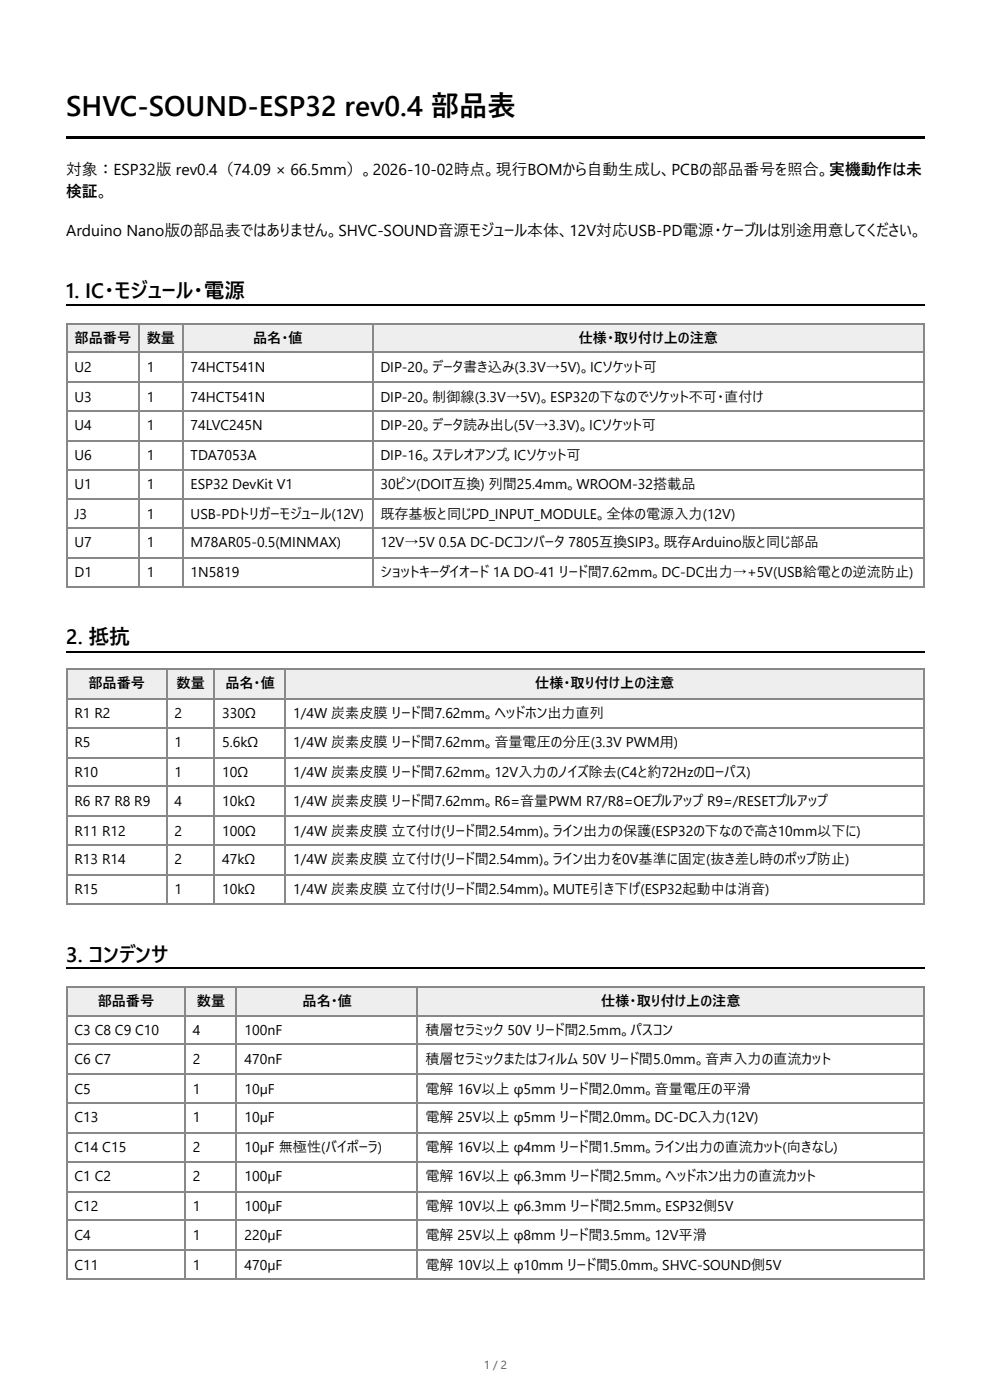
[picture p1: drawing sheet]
<svg xmlns="http://www.w3.org/2000/svg" width="210mm" height="297mm" viewBox="0 0 210 297" stroke-linecap="round" stroke-linejoin="round" font-family="sans-serif">
<defs><g id="words">
<text font-size="6" x="14" y="24.6">SHVC-SOUND-ESP32 rev0.4 部品表</text>
<g font-size="4.4">
<text x="14" y="63.2">1. IC・モジュール・電源</text>
<text x="14" y="136.5">2. 抵抗</text>
<text x="14" y="204">3. コンデンサ</text>
</g>
<g font-size="3.3">
<text x="14" y="37">対象：ESP32版 rev0.4（74.09 × 66.5mm）。2026-10-02時点。現行BOMから自 動生成し、PCBの部品番号を照合。実機動作は未</text>
<text x="14" y="41.8">検証。</text>
<text x="14" y="50">Arduino Nano版の部品表ではありません。SHVC-SOUND音源モジュール本体、12V対応USB-PD電源・ケーブルは別途用意してください。</text>
</g>
<g font-size="3">
<text x="15.8" y="72.8">部品番号</text>
<text x="31.1" y="72.8">数量</text>
<text x="53.7" y="72.8">品名・値</text>
<text x="122.7" y="72.8">仕様・取り付け上の注意</text>
<text x="15.8" y="78.8">U2</text>
<text x="31.1" y="78.8">1</text>
<text x="40.4" y="78.8">74HCT541N</text>
<text x="80.6" y="78.8">DIP-20。データ書き込み(3.3V→5V)。ICソケット可</text>
<text x="15.8" y="85.2">U3</text>
<text x="31.1" y="85.2">1</text>
<text x="40.4" y="85.2">74HCT541N</text>
<text x="80.6" y="85.2">DIP-20。制御線(3.3V→5V)。ESP32の下なのでソケット不可・直付け</text>
<text x="15.8" y="91.3">U4</text>
<text x="31.1" y="91.3">1</text>
<text x="40.4" y="91.3">74LVC245N</text>
<text x="80.6" y="91.3">DIP-20。データ読み出し(5V→3.3V)。ICソケット可</text>
<text x="15.8" y="97.6">U6</text>
<text x="31.1" y="97.6">1</text>
<text x="40.4" y="97.6">TDA7053A</text>
<text x="80.6" y="97.6">DIP-16。ステレオアンプ。ICソケット可</text>
<text x="15.8" y="103.7">U1</text>
<text x="31.1" y="103.7">1</text>
<text x="40.4" y="103.7">ESP32 DevKit V1</text>
<text x="80.6" y="103.7">30ピン(DOIT互換) 列間25.4mm。WROOM-32搭載品</text>
<text x="15.8" y="110.1">J3</text>
<text x="31.1" y="110.1">1</text>
<text x="40.4" y="110.1">USB-PDトリガーモジュール(12V)</text>
<text x="80.6" y="110.1">既存基板と同じPD_INPUT_MODULE。全体の電源入力 (12V)</text>
<text x="15.8" y="116.2">U7</text>
<text x="31.1" y="116.2">1</text>
<text x="40.4" y="116.2">M78AR05-0.5(MINMAX)</text>
<text x="80.6" y="116.2">12V→5V 0.5A DC-DCコンバータ 7805互換SIP3。既存Arduino版と同じ部品</text>
<text x="15.8" y="122.5">D1</text>
<text x="31.1" y="122.5">1</text>
<text x="40.4" y="122.5">1N5819</text>
<text x="80.6" y="122.5">ショットキーダイオード 1A DO-41 リード間7.62mm。DC-DC出力 →+5V(USB給電との逆流防止)</text>
<text x="18.8" y="146">部品番号</text>
<text x="37.4" y="146">数量</text>
<text x="47.8" y="146">品名・値</text>
<text x="113.5" y="146">仕様・取り付け上の注意</text>
<text x="15.8" y="152.4">R1 R2</text>
<text x="37" y="152.4">2</text>
<text x="47.1" y="152.4">330Ω</text>
<text x="62.2" y="152.4">1/4W 炭素皮膜 リード間7.62mm。ヘッドホン出力 直列</text>
<text x="15.8" y="158.5">R5</text>
<text x="37" y="158.5">1</text>
<text x="47.1" y="158.5">5.6kΩ</text>
<text x="62.2" y="158.5">1/4W 炭素皮膜 リード間7.62mm。音量電圧の分圧(3.3V PWM用)</text>
<text x="15.8" y="164.8">R10</text>
<text x="37" y="164.8">1</text>
<text x="47.1" y="164.8">10Ω</text>
<text x="62.2" y="164.8">1/4W 炭素皮膜 リード間7.62mm。12V入力 のノイズ除去(C4と約72Hzのローパス)</text>
<text x="15.8" y="170.9">R6 R7 R8 R9</text>
<text x="37" y="170.9">4</text>
<text x="47.1" y="170.9">10kΩ</text>
<text x="62.2" y="170.9">1/4W 炭素皮膜 リード間7.62mm。R6=音量PWM R7/R8=OEプルアップ R9=/RESETプルアップ</text>
<text x="15.8" y="177.3">R11 R12</text>
<text x="37" y="177.3">2</text>
<text x="47.1" y="177.3">100Ω</text>
<text x="62.2" y="177.3">1/4W 炭素皮膜 立て付け(リード間2.54mm)。ライン出力 の保護(ESP32の下なので高さ10mm以下に)</text>
<text x="15.8" y="183.4">R13 R14</text>
<text x="37" y="183.4">2</text>
<text x="47.1" y="183.4">47kΩ</text>
<text x="62.2" y="183.4">1/4W 炭素皮膜 立て付け(リード間2.54mm)。ライン出力 を0V基準に固定(抜き差し時のポップ防止)</text>
<text x="15.8" y="189.7">R15</text>
<text x="37" y="189.7">1</text>
<text x="47.1" y="189.7">10kΩ</text>
<text x="62.2" y="189.7">1/4W 炭素皮膜 立て付け(リード間2.54mm)。MUTE引き下げ(ESP32起動中は消音)</text>
<text x="20.7" y="213.5">部品番号</text>
<text x="41.8" y="213.5">数量</text>
<text x="64.1" y="213.5">品名・値</text>
<text x="127.5" y="213.5">仕様・取り付け上の注意</text>
<text x="15.8" y="219.6">C3 C8 C9 C10</text>
<text x="40.9" y="219.6">4</text>
<text x="51.9" y="219.6">100nF</text>
<text x="90.2" y="219.6">積層セラミック 50V リード間2.5mm。パスコン</text>
<text x="15.8" y="225.7">C6 C7</text>
<text x="40.9" y="225.7">2</text>
<text x="51.9" y="225.7">470nF</text>
<text x="90.2" y="225.7">積層セラミックまたはフィルム 50V リード間5.0mm。音声入力 の直流カット</text>
<text x="15.8" y="232">C5</text>
<text x="40.9" y="232">1</text>
<text x="51.9" y="232">10µF</text>
<text x="90.2" y="232">電解 16V以上 φ5mm リード間2.0mm。音量電圧の平滑</text>
<text x="15.8" y="238.1">C13</text>
<text x="40.9" y="238.1">1</text>
<text x="51.9" y="238.1">10µF</text>
<text x="90.2" y="238.1">電解 25V以上 φ5mm リード間2.0mm。DC-DC入力 (12V)</text>
<text x="15.8" y="244.5">C14 C15</text>
<text x="40.9" y="244.5">2</text>
<text x="51.9" y="244.5">10µF 無極性(バイポーラ)</text>
<text x="90.2" y="244.5">電解 16V以上 φ4mm リード間1.5mm。ライン出力 の直流カット(向きなし)</text>
<text x="15.8" y="250.6">C1 C2</text>
<text x="40.9" y="250.6">2</text>
<text x="51.9" y="250.6">100µF</text>
<text x="90.2" y="250.6">電解 16V以上 φ6.3mm リード間2.5mm。ヘッドホン出力 の直流カット</text>
<text x="15.8" y="256.9">C12</text>
<text x="40.9" y="256.9">1</text>
<text x="51.9" y="256.9">100µF</text>
<text x="90.2" y="256.9">電解 10V以上 φ6.3mm リード間2.5mm。ESP32側5V</text>
<text x="15.8" y="263">C4</text>
<text x="40.9" y="263">1</text>
<text x="51.9" y="263">220µF</text>
<text x="90.2" y="263">電解 25V以上 φ8mm リード間3.5mm。12V平滑</text>
<text x="15.8" y="269.3">C11</text>
<text x="40.9" y="269.3">1</text>
<text x="51.9" y="269.3">470µF</text>
<text x="90.2" y="269.3">電解 10V以上 φ10mm リード間5.0mm。SHVC-SOUND側5V</text>
</g>
<text font-size="2.5" fill="#555" x="102.6" y="290.5">1 / 2</text>
</g></defs>
<path d="M14 28.8h182.1v.6h-182.1z" fill="#000"/>
<path d="M14 64.7h182.1" fill="none" stroke="#000" stroke-width=".26"/>
<g fill="#eee">
<path d="M14.3 68.5h15.1v6.4h-15.1z"/>
<path d="M29.4 68.5h9.5v6.4h-9.5z"/>
<path d="M38.9 68.5h40.2v6.4h-40.2z"/>
<path d="M79.1 68.5h117v6.4h-117z"/>
</g>
<g fill="none" stroke="#888" stroke-width=".26">
<path d="M14 68.7h182.1M14 74.7h182.1M14.2 68.5v56.1M29.5 68.5v56.1M38.8 68.5v56.1M79 68.5v56.1M195.9 68.5v56.1M14 81.1h182.1M14 87.2h182.1M14 93.5h182.1M14 99.6h182.1M14 106h182.1"/>
<path d="M14 112.1h182.1M14 118.4h182.1M14 124.5h182.1"/>
</g>
<path d="M14 138.2h182.1" fill="none" stroke="#000" stroke-width=".26"/>
<g fill="#eee">
<path d="M14.3 142.1h21.2v6.1h-21.2z"/>
<path d="M35.5 142.1h10v6.1h-10z"/>
<path d="M45.5 142.1h15.1v6.1h-15.1z"/>
<path d="M60.6 142.1h135.5v6.1h-135.5z"/>
</g>
<g fill="none" stroke="#888" stroke-width=".26">
<path d="M14 141.9h182.1M14 148.3h182.1M14 154.4h182.1M14.2 141.8v50M35.3 141.8v50M45.4 141.8v50M60.5 141.8v50M195.9 141.8v50M14 160.7h182.1M14 166.8h182.1M14 173.2h182.1M14 179.3h182.1"/>
<path d="M14 185.6h182.1M14 191.7h182.1"/>
</g>
<path d="M14 205.4h182.1" fill="none" stroke="#000" stroke-width=".26"/>
<g fill="#eee">
<path d="M14.3 209.3h24.9v6.3h-24.9z"/>
<path d="M39.2 209.3h11.1v6.3h-11.1z"/>
<path d="M50.3 209.3h38.3v6.3h-38.3z"/>
<path d="M88.6 209.3h107.5v6.3h-107.5z"/>
</g>
<g fill="none" stroke="#888" stroke-width=".26">
<path d="M14 209.4h182.1M14 215.5h182.1M14.2 209.3v62.2M39.3 209.3v62.2M50.1 209.3v62.2M88.5 209.3v62.2M195.9 209.3v62.2M14 221.6h182.1M14 227.9h182.1M14 234h182.1M14 240.4h182.1M14 246.5h182.1"/>
<path d="M14 252.8h182.1M14 258.9h182.1M14 265.2h182.1M14 271.3h182.1"/>
</g>
<use href="#words"/>
</svg>
